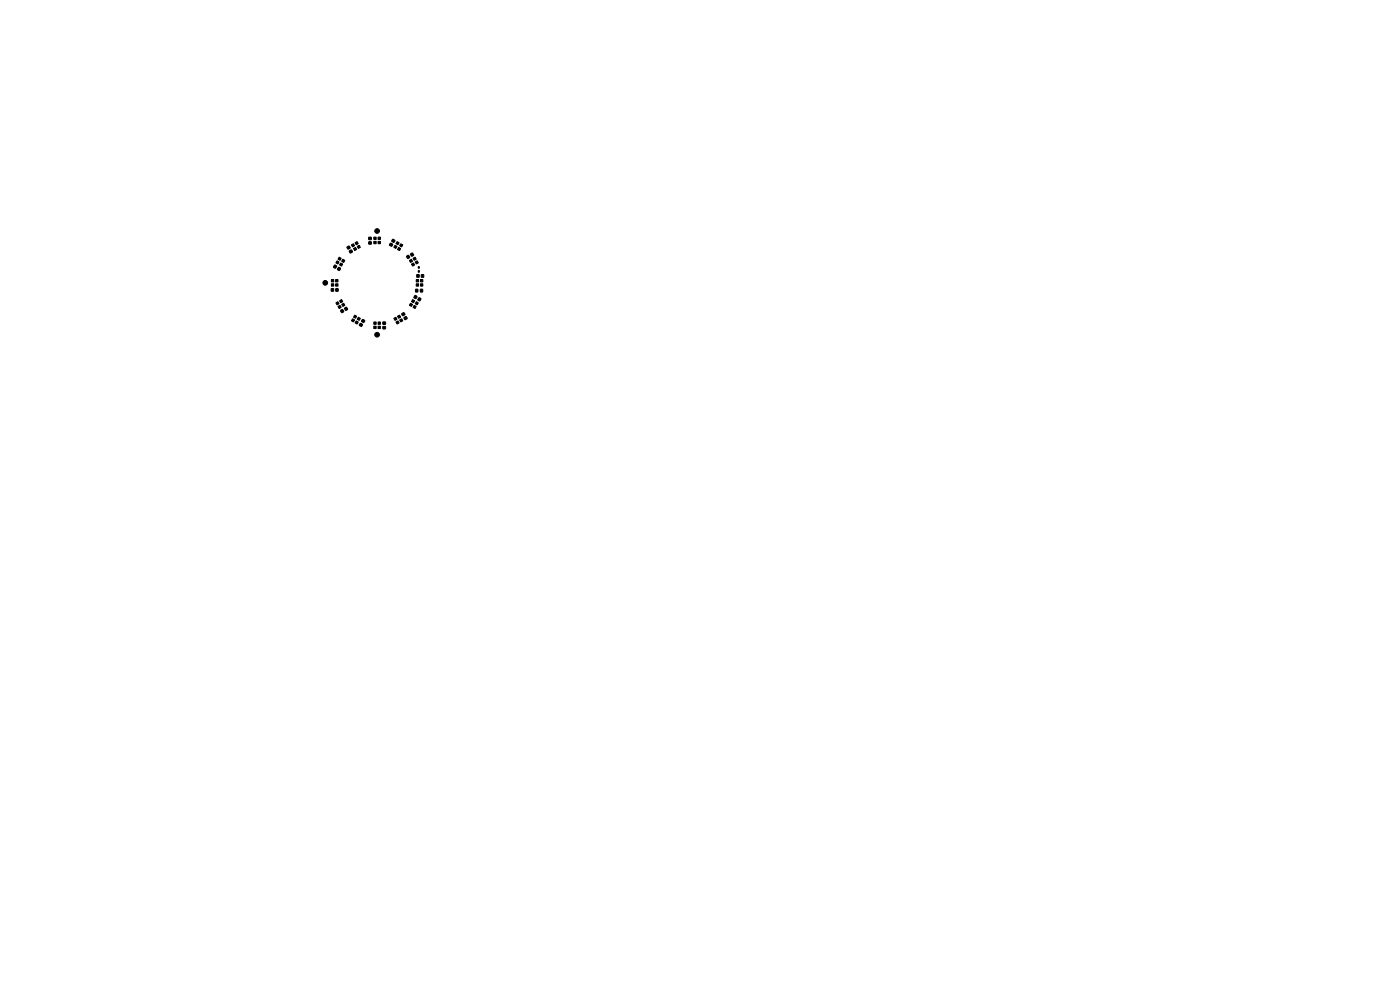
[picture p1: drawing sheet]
<svg xmlns="http://www.w3.org/2000/svg" width="297mm" height="210mm" viewBox="0 0 297 210" stroke-linecap="round" stroke-linejoin="round" font-family="sans-serif">
<g fill="#000" stroke="#000" stroke-width=".21">
<path d="M70.3 59.3h.5v.5h-.5zM71 56.2l.4 .2-.2 .5-.5-.2zM71.2 59.3h.5v.5h-.5zM71.5 55.3l.4 .3-.2 .4-.5-.2zM71.9 54.5l.5 .3-.3 .4-.4-.2zM71.8 56.7l.5 .2-.3 .5-.4-.2zM72.3 55.8l.4 .2-.2 .5-.5-.3zM72.7 55l.5 .2-.3 .5-.4-.3zM73.6 52.4l.5-.2 .2 .4-.5 .3zM74.1 53.2l.4-.2 .3 .4-.5 .3zM74.5 51.9l.5-.2 .2 .4-.4 .3zM75 52.7l.4-.2 .3 .4-.5 .3z"/>
<path d="M75.3 51.5l.5-.3 .2 .5-.4 .2zM75.8 52.3l.4-.3 .3 .5-.5 .2zM78.2 50.3h.6v.5h-.6zM78.2 51.3h.6v.5h-.6zM79.3 50.3h.5v.5h-.5zM79.3 51.2h.5v.5h-.5zM80.2 50.3h.5v.5h-.5zM80.2 51.2h.5v.5h-.5zM82.8 51.6l.5 .2-.2 .5-.5-.3zM83.3 50.8l.5 .2-.2 .4-.5-.2zM83.8 52l.4 .3-.2 .4-.5-.2zM84.2 51.2l.5 .3-.3 .4-.4-.2z"/>
<path d="M84.6 52.5l.4 .2-.2 .5-.5-.3zM85 51.7l.5 .2-.3 .5-.4-.3zM86.3 54.3l.4-.2 .2 .5-.4 .2zM86.8 55.2l.5-.2 .2 .4-.4 .3zM87.3 56l.4-.2 .3 .4-.5 .3zM87.1 53.8l.4-.1 .3 .4-.5 .3zM87.6 54.8l.5-.3 .2 .5-.4 .2zM88.4 58.3h.5v.5h-.5zM88.1 55.6l.4-.3 .3 .5-.5 .2zM88.3 59.3h.5v.5h-.5zM88.7 57.4h.3l-.1 .3h-.2zM88.7 56.6h.3l-.1 .3h-.2z"/>
<path d="M89.4 58.3h.5v.5h-.5zM89.2 59.3h.5v.5h-.5zM70.3 61.2h.5v.6h-.5zM70.3 60.2h.5v.5h-.5zM71.2 60.2h.5v.5h-.5zM71.2 61.2h.5v.6h-.5zM71.2 64.2l.5-.2 .2 .4-.4 .3zM71.7 65l.4-.2 .3 .4-.5 .3zM72.3 65.8l.4-.2 .2 .5-.4 .2zM72 63.8l.5-.3 .2 .5-.4 .2zM72.5 64.6l.4-.3 .3 .5-.5 .2zM73.1 65.3l.4-.1 .3 .4-.5 .3z"/>
<path d="M74.8 67.6l.4 .3-.2 .4-.5-.2zM75.2 66.8l.5 .3-.3 .4-.4-.2zM75.6 68.1l.4 .2-.2 .5-.5-.3zM76 67.3l.5 .2-.3 .5-.4-.3zM76.4 68.6l.5 .2-.2 .5-.5-.3zM76.9 67.8l.5 .2-.2 .4-.5-.2zM79.3 69.2h.5v.5h-.5zM79.3 68.3h.5v.5h-.5zM80.2 69.2h.5v.5h-.5zM80.2 68.3h.5v.5h-.5zM81.2 69.3h.6v.4h-.6zM81.2 68.3h.6v.5h-.6z"/>
<path d="M83.5 67.5l.5-.2 .2 .4-.4 .3zM84 68.3l.4-.2 .3 .4-.5 .3zM84.3 67.1l.5-.3 .2 .5-.4 .2zM84.8 67.9l.4-.3 .3 .5-.5 .2zM85.2 66.5l.5-.2 .2 .4-.5 .3zM85.7 67.4l.5-.3 .2 .5-.5 .2zM87.1 64.3l.4 .3-.2 .4-.5-.2zM87.5 63.5l.5 .3-.3 .4-.4-.2zM88 62.7l.5 .2-.3 .5-.4-.3zM87.9 64.8l.4 .2-.2 .5-.5-.3zM88.2 61.4h.4v.5h-.4zM88.3 64l.5 .2-.3 .5-.4-.3z"/>
<path d="M88.3 60.2h.5v.5h-.5zM88.8 63.2l.5 .2-.3 .4-.4-.2zM89.2 61.4h.5v.5h-.5zM89.2 60.2h.5v.5h-.5z"/>
<circle cx="80" cy="49" r=".5"/>
<circle cx="69" cy="60" r=".5"/>
<circle cx="80" cy="71" r=".5"/>
</g>
</svg>
